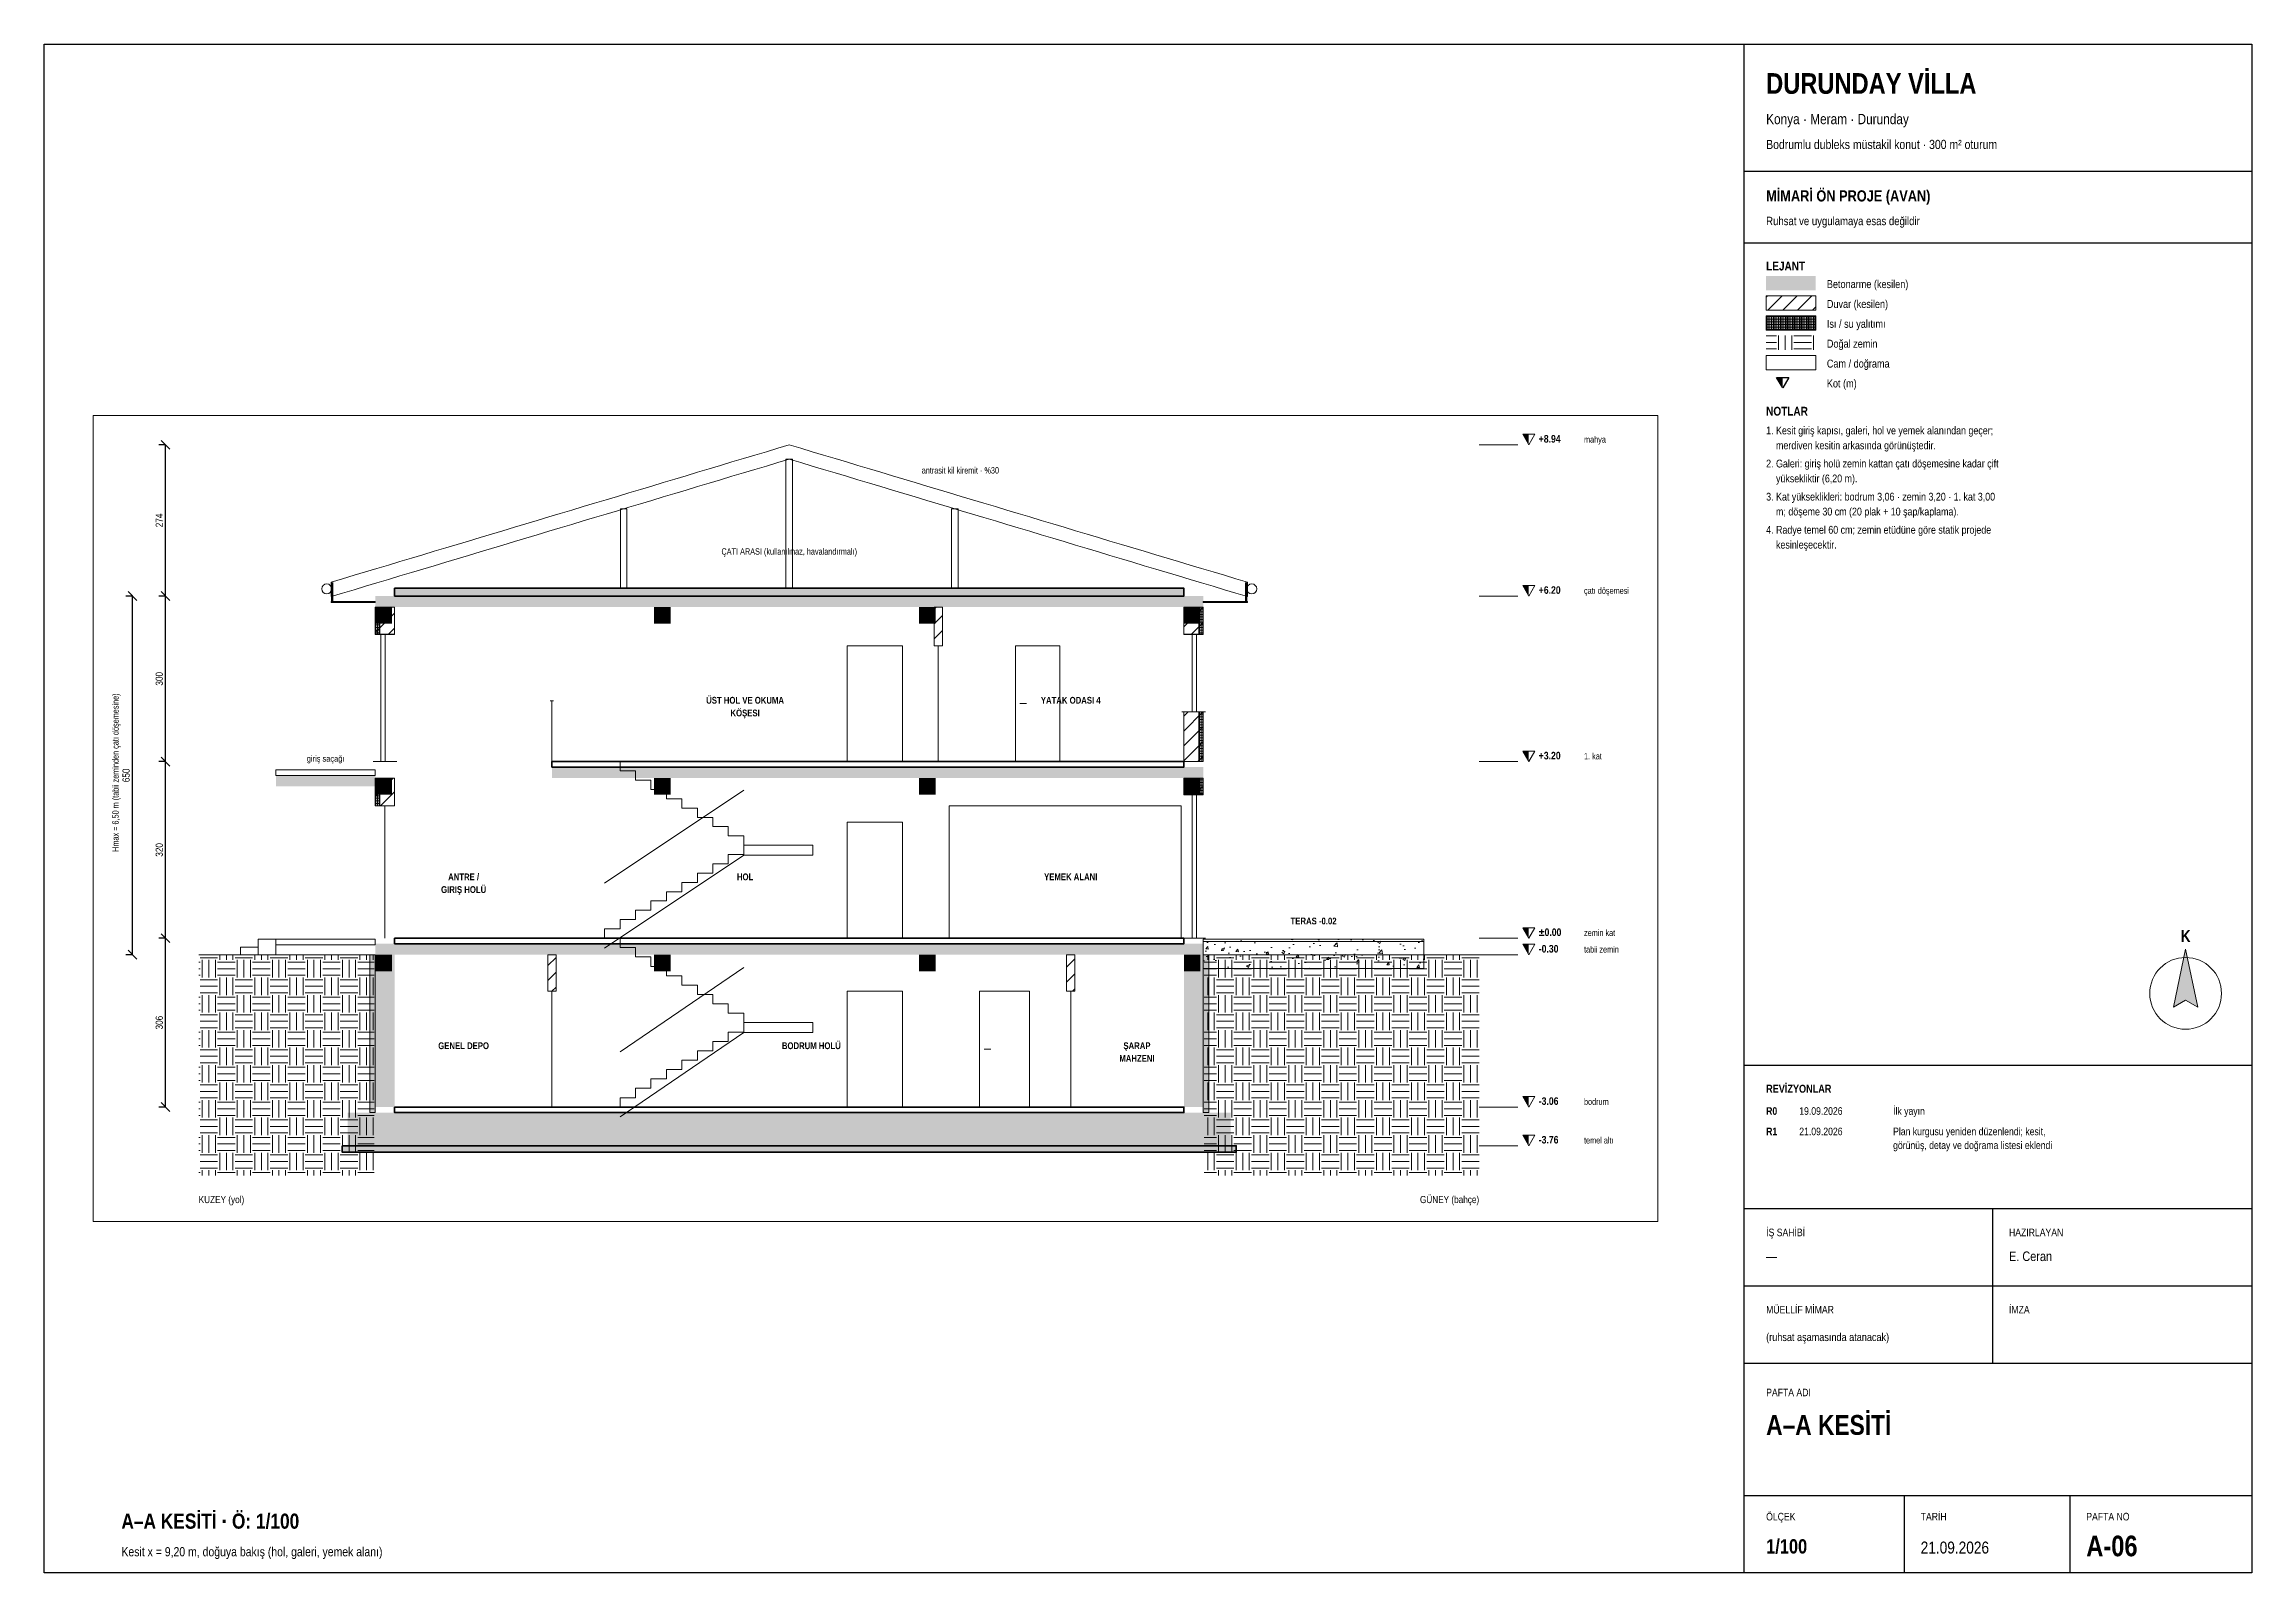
# Paper-space layout 'A-06 A-A KESITI' of a CAD drawing. Header units: centimetres, sheet in millimetres. Extents: x 10 to 410, y 10 to 287.
# The model-space entities are those that its viewports show. They can reach past a viewport. Long polylines and large blocks are cut down to what shows.
import ezdxf
from ezdxf.enums import TextEntityAlignment as Align

# ---------------------------------------------------------------- set-up
doc = ezdxf.new("R2010")
doc.units = ezdxf.units.CM
doc.header["$LTSCALE"] = 0.25
doc.linetypes.add('ACAD_ISO02W100', pattern=[15, 12, -3])
for name, color, linetype, lineweight in [('M-CKAP-KIREMIT', 66, 'Continuous', 9), ('M-CKAP-KIREMIT-2', 66, 'Continuous', 9), ('M-CKAP-KIREMIT-T', 8, 'Continuous', 5), ('M-CTAS-AHSAP', 234, 'Continuous', 20), ('M-CVRE-ZEMIN', 45, 'Continuous', 18), ('M-CVRE-ZEMIN-T', 8, 'Continuous', 5), ('M-DUVA-GAZBETON', 64, 'Continuous', 20), ('M-DUVA-GAZBETON-T', 8, 'Continuous', 5), ('M-GOST-ANTET', 176, 'Continuous', 25), ('M-GOST-ANTETYAZI', 177, 'Continuous', 9), ('M-GOST-DISOLCU', 40, 'Continuous', 9), ('M-GOST-KESITKOT', 46, 'Continuous', 9), ('M-GOST-KUZEYOKU', 1, 'Continuous', 9), ('M-GOST-LEJANT', 173, 'Continuous', 9), ('M-GOST-MAHALPOZ', 7, 'Continuous', 9), ('M-GOST-YAZI', 2, 'Continuous', 9), ('M-ISYA-TASYUNU-T', 8, 'Continuous', 5), ('M-KALD-TAS', 45, 'Continuous', 9), ('M-KALD-TAS-T', 8, 'Continuous', 5), ('M-KORK-CAM', 100, 'Continuous', 9), ('M-MERD-BETONARME-2', 6, 'Continuous', 9), ('M-PNKS-ALUMINYUM', 171, 'Continuous', 9), ('M-PNKS-ALUMINYUM-2', 171, 'Continuous', 9), ('M-TASI-BETONARME', 5, 'Continuous', 35), ('M-TASI-BETONARME-T', 250, 'Continuous', 5)]:
    doc.layers.add(name, color=color, linetype=linetype, lineweight=lineweight)
doc.layers.add('M-GOST-VPORT', color=8, linetype='Continuous', lineweight=9, plot=False)
doc.styles.add('YAZI', font='arialn.ttf')
doc.styles.add('YAZI-KALIN', font='arialnb.ttf')
doc.dimstyles.new('MIMARI-1-100', dxfattribs={"dimscale": 10, "dimtxt": 1.296, "dimasz": 2.5, "dimexe": 1.2, "dimexo": 0, "dimgap": 0.5, "dimtad": 1, "dimdec": 0, "dimtxsty": 'YAZI', "dimtsz": 0.8, "dimcen": 2.5, "dimclrd": 256, "dimclre": 256, "dimclrt": 256, "dimazin": 3, "dimtfac": 1, "dimtmove": 0, "dimatfit": 3})

psp = doc.layouts.new('A-06 A-A KESITI')

# ---------------------------------------------------------------- texts
at = {"layer": 'M-GOST-ANTETYAZI'}
for s, height, style, p in [('DURUNDAY VİLLA', 3.744, 'YAZI-KALIN', (322, 278)), ('Konya · Meram · Durunday', 1.872, 'YAZI', (322, 272.5)), ('Bodrumlu dubleks müstakil konut · 300 m² oturum', 1.656, 'YAZI', (322, 268)), ('MİMARİ ÖN PROJE (AVAN)', 2.016, 'YAZI-KALIN', (322, 258.5)), ('Ruhsat ve uygulamaya esas değildir', 1.512, 'YAZI', (322, 254.2)), ('LEJANT', 1.584, 'YAZI-KALIN', (322, 246)), ('Betonarme (kesilen)', 1.44, 'YAZI', (333, 242.8)), ('Duvar (kesilen)', 1.44, 'YAZI', (333, 239.2)), ('Isı / su yalıtımı', 1.44, 'YAZI', (333, 235.6)), ('Doğal zemin', 1.44, 'YAZI', (333, 232)), ('Cam / doğrama', 1.44, 'YAZI', (333, 228.4)), ('Kot (m)', 1.44, 'YAZI', (333, 224.8)), ('NOTLAR', 1.584, 'YAZI-KALIN', (322, 219.7)), ('1. Kesit giriş kapısı, galeri, hol ve yemek alanından geçer;', 1.404, 'YAZI', (322, 216.3)), ('    merdiven kesitin arkasında görünüştedir.', 1.404, 'YAZI', (322, 213.6)), ('2. Galeri: giriş holü zemin kattan çatı döşemesine kadar çift', 1.404, 'YAZI', (322, 210.3)), ('    yüksekliktir (6,20 m).', 1.404, 'YAZI', (322, 207.6)), ('3. Kat yükseklikleri: bodrum 3,06 · zemin 3,20 · 1. kat 3,00', 1.404, 'YAZI', (322, 204.3)), ('    m; döşeme 30 cm (20 plak + 10 şap/kaplama).', 1.404, 'YAZI', (322, 201.6)), ('4. Radye temel 60 cm; zemin etüdüne göre statik projede', 1.404, 'YAZI', (322, 198.3)), ('    kesinleşecektir.', 1.404, 'YAZI', (322, 195.6)), ('REVİZYONLAR', 1.44, 'YAZI-KALIN', (322, 97)), ('R0', 1.368, 'YAZI-KALIN', (322, 93)), ('19.09.2026', 1.368, 'YAZI', (328, 93)), ('İlk yayın', 1.368, 'YAZI', (345, 93)), ('R1', 1.368, 'YAZI-KALIN', (322, 89.3)), ('21.09.2026', 1.368, 'YAZI', (328, 89.3)), ('görünüş, detay ve doğrama listesi eklendi', 1.368, 'YAZI', (345, 86.8)), ('Plan kurgusu yeniden düzenlendi; kesit,', 1.368, 'YAZI', (345, 89.3)), ('İŞ SAHİBİ', 1.368, 'YAZI', (322, 71)), ('HAZIRLAYAN', 1.368, 'YAZI', (366, 71)), ('E. Ceran', 1.728, 'YAZI', (366, 66.5)), ('—', 1.73, 'YAZI', (322, 66.5)), ('MÜELLİF MİMAR', 1.368, 'YAZI', (322, 57)), ('İMZA', 1.368, 'YAZI', (366, 57)), ('(ruhsat aşamasında atanacak)', 1.44, 'YAZI', (322, 52)), ('PAFTA ADI', 1.368, 'YAZI', (322, 42)), ('A–A KESİTİ', 3.6, 'YAZI-KALIN', (322, 35)), ('A–A KESİTİ · Ö: 1/100', 2.736, 'YAZI-KALIN', (24, 18)), ('ÖLÇEK', 1.368, 'YAZI', (322, 19.5)), ('TARİH', 1.368, 'YAZI', (350, 19.5)), ('PAFTA NO', 1.368, 'YAZI', (380, 19.5)), ('1/100', 2.592, 'YAZI-KALIN', (322, 13.5)), ('A-06', 3.744, 'YAZI-KALIN', (380, 13)), ('Kesit x = 9,20 m, doğuya bakış (hol, galeri, yemek alanı)', 1.656, 'YAZI', (24, 13)), ('21.09.2026', 2.16, 'YAZI', (350, 13.5))]:
    psp.add_text(s, height=height, dxfattribs=dict(at, style=style)).set_placement(p)
at = {"layer": 'M-GOST-ANTETYAZI', "style": 'YAZI-KALIN'}
psp.add_text('K', height=2.16, dxfattribs=at).set_placement((398, 124.3), align=Align.CENTER)

msp = doc.modelspace()

# ---------------------------------------------------------------- texts
at = {"layer": 'M-GOST-KESITKOT'}
for s, height, style, p in [('+8.94', 13.68, 'YAZI-KALIN', (2108, -29102)), ('mahya', 11.52, 'YAZI', (2190, -29102)), ('+6.20', 13.68, 'YAZI-KALIN', (2108, -29376)), ('çatı döşemesi', 11.52, 'YAZI', (2190, -29376)), ('+3.20', 13.68, 'YAZI-KALIN', (2108, -29676)), ('1. kat', 11.52, 'YAZI', (2190, -29676)), ('%%p0.00', 13.68, 'YAZI-KALIN', (2108, -29996)), ('zemin kat', 11.52, 'YAZI', (2190, -29996)), ('-0.30', 13.68, 'YAZI-KALIN', (2108, -30026)), ('tabii zemin', 11.52, 'YAZI', (2190, -30026)), ('-3.06', 13.68, 'YAZI-KALIN', (2108, -30302)), ('bodrum', 11.52, 'YAZI', (2190, -30302)), ('-3.76', 13.68, 'YAZI-KALIN', (2108, -30372)), ('temel altı', 11.52, 'YAZI', (2190, -30372))]:
    msp.add_text(s, height=height, dxfattribs=dict(at, style=style)).set_placement(p)
at = {"layer": 'M-GOST-KESITKOT', "style": 'YAZI'}
msp.add_text('Hmax = 6,50 m (tabii zeminden çatı döşemesine)', height=11.52, rotation=90, dxfattribs=at).set_placement((-465, -29700), align=Align.CENTER)
at = {"layer": 'M-GOST-MAHALPOZ', "style": 'YAZI-KALIN'}
for s, p in [('ÜST HOL VE OKUMA', (670, -29575)), ('KÖŞESI', (670, -29598)), ('YATAK ODASI 4', (1260, -29575)), ('GIRIŞ HOLÜ', (160, -29918)), ('ANTRE /', (160, -29895)), ('HOL', (670, -29895)), ('YEMEK ALANI', (1260, -29895)), ('GENEL DEPO', (160, -30201)), ('BODRUM HOLÜ', (790, -30201)), ('ŞARAP', (1380, -30201)), ('MAHZENI', (1380, -30224))]:
    msp.add_text(s, height=12.24, dxfattribs=at).set_placement(p, align=Align.CENTER)
at = {"layer": 'M-GOST-YAZI', "style": 'YAZI'}
for s, height, p in [('antrasit kil kiremit · %30', 11.52, (990, -29158)), ('KUZEY (yol)', 12.96, (-320, -30480))]:
    msp.add_text(s, height=height, dxfattribs=at).set_placement(p)
at = {"layer": 'M-GOST-YAZI'}
for s, height, style, p in [('ÇATI ARASI (kullanılmaz, havalandırmalı)', 11.52, 'YAZI', (750, -29305)), ('giriş saçağı', 10.8, 'YAZI', (-90, -29680)), ('TERAS -0.02', 12.24, 'YAZI-KALIN', (1700, -29975))]:
    msp.add_text(s, height=height, dxfattribs=dict(at, style=style)).set_placement(p, align=Align.CENTER)
at = {"layer": 'M-GOST-YAZI', "style": 'YAZI'}
msp.add_text('GÜNEY (bahçe)', height=12.96, dxfattribs=at).set_placement((2000, -30480), align=Align.RIGHT)

# ---------------------------------------------------------------- dimensions: what is measured, and where the dimension line sits
at = {"layer": 'M-GOST-DISOLCU'}
for base, p1, p2 in [((-380, -29380), (-380, -29380), (-380, -29106)), ((-440, -30030), (-440, -30030), (-440, -29380)), ((-380, -29680), (-380, -29680), (-380, -29380)), ((-380, -30000), (-380, -30000), (-380, -29680)), ((-380, -30306), (-380, -30306), (-380, -30000))]:
    msp.add_linear_dim(base=base, p1=p1, p2=p2, angle=90, dimstyle='MIMARI-1-100', dxfattribs=at).render()

# ---------------------------------------------------------------- hatches: boundary and pattern name
at = {"layer": 'M-CKAP-KIREMIT-T'}
h = msp.add_hatch(color=256, dxfattribs=at)
h.dxf.hatch_style = 1
h.paths.add_polyline_path([(-80, -29355), (-76, -29355), (-76, -29390), (-80, -29390)])
h = msp.add_hatch(color=256, dxfattribs=at)
h.dxf.hatch_style = 1
h.paths.add_polyline_path([(1576, -29355), (1580, -29355), (1580, -29390), (1576, -29390)])
at = {"layer": 'M-CVRE-ZEMIN-T'}
h = msp.add_hatch(dxfattribs=at)
h.set_pattern_fill('EARTH', scale=5)
h.paths.add_polyline_path([(-320, -30030), (-2, -30030), (-2, -30430), (-320, -30430)])
h = msp.add_hatch(dxfattribs=at)
h.set_pattern_fill('EARTH', scale=5)
h.paths.add_polyline_path([(1502, -30030), (2000, -30030), (2000, -30430), (1502, -30430)])
at = {"layer": 'M-DUVA-GAZBETON-T'}
h = msp.add_hatch(dxfattribs=at)
h.set_pattern_fill('ANSI31', scale=6)
h.paths.add_polyline_path([(0, -29400), (35, -29400), (35, -29450), (0, -29450)])
h = msp.add_hatch(dxfattribs=at)
h.set_pattern_fill('ANSI31', scale=6)
h.paths.add_polyline_path([(1012.5, -29400), (1027.5, -29400), (1027.5, -29470), (1012.5, -29470)])
h = msp.add_hatch(dxfattribs=at)
h.set_pattern_fill('ANSI31', scale=6)
h.paths.add_polyline_path([(1465, -29400), (1500, -29400), (1500, -29450), (1465, -29450)])
h = msp.add_hatch(dxfattribs=at)
h.set_pattern_fill('ANSI31', scale=6)
h.paths.add_polyline_path([(1465, -29590), (1500, -29590), (1500, -29680), (1465, -29680)])
h = msp.add_hatch(dxfattribs=at)
h.set_pattern_fill('ANSI31', scale=6)
h.paths.add_polyline_path([(0, -29710), (35, -29710), (35, -29760), (0, -29760)])
h = msp.add_hatch(dxfattribs=at)
h.set_pattern_fill('ANSI31', scale=6)
h.paths.add_polyline_path([(1465, -29710), (1500, -29710), (1500, -29740), (1465, -29740)])
h = msp.add_hatch(color=256, dxfattribs=at)
h.dxf.hatch_style = 1
h.paths.add_polyline_path([(0, -30030), (35, -30030), (35, -30306), (0, -30306)])
h = msp.add_hatch(dxfattribs=at)
h.set_pattern_fill('ANSI31', scale=6)
h.paths.add_polyline_path([(312.5, -30030), (327.5, -30030), (327.5, -30096), (312.5, -30096)])
h = msp.add_hatch(dxfattribs=at)
h.set_pattern_fill('ANSI31', scale=6)
h.paths.add_polyline_path([(1252.5, -30030), (1267.5, -30030), (1267.5, -30096), (1252.5, -30096)])
h = msp.add_hatch(color=256, dxfattribs=at)
h.dxf.hatch_style = 1
h.paths.add_polyline_path([(1465, -30030), (1500, -30030), (1500, -30306), (1465, -30306)])
at = {"layer": 'M-GOST-KESITKOT'}
h = msp.add_hatch(color=256, dxfattribs=at)
h.dxf.hatch_style = 1
h.paths.add_polyline_path([(2079, -29087), (2090, -29087), (2090, -29106)])
h = msp.add_hatch(color=256, dxfattribs=at)
h.dxf.hatch_style = 1
h.paths.add_polyline_path([(2079, -29361), (2090, -29361), (2090, -29380)])
h = msp.add_hatch(color=256, dxfattribs=at)
h.dxf.hatch_style = 1
h.paths.add_polyline_path([(2079, -29661), (2090, -29661), (2090, -29680)])
h = msp.add_hatch(color=256, dxfattribs=at)
h.dxf.hatch_style = 1
h.paths.add_polyline_path([(2079, -29981), (2090, -29981), (2090, -30000)])
h = msp.add_hatch(color=256, dxfattribs=at)
h.dxf.hatch_style = 1
h.paths.add_polyline_path([(2079, -30011), (2090, -30011), (2090, -30030)])
h = msp.add_hatch(color=256, dxfattribs=at)
h.dxf.hatch_style = 1
h.paths.add_polyline_path([(2079, -30287), (2090, -30287), (2090, -30306)])
h = msp.add_hatch(color=256, dxfattribs=at)
h.dxf.hatch_style = 1
h.paths.add_polyline_path([(2079, -30357), (2090, -30357), (2090, -30376)])
at = {"layer": 'M-ISYA-TASYUNU-T'}
h = msp.add_hatch(dxfattribs=at)
h.set_pattern_fill('INSUL', scale=0.5)
h.paths.add_polyline_path([(0, -29400), (8, -29400), (8, -29450), (0, -29450)])
h = msp.add_hatch(dxfattribs=at)
h.set_pattern_fill('INSUL', scale=0.5)
h.paths.add_polyline_path([(35, -29366), (1465, -29366), (1465, -29380), (35, -29380)])
h = msp.add_hatch(dxfattribs=at)
h.set_pattern_fill('INSUL', scale=0.5)
h.paths.add_polyline_path([(1492, -29400), (1500, -29400), (1500, -29450), (1492, -29450)])
h = msp.add_hatch(dxfattribs=at)
h.set_pattern_fill('INSUL', scale=0.5)
h.paths.add_polyline_path([(1492, -29590), (1500, -29590), (1500, -29680), (1492, -29680)])
h = msp.add_hatch(dxfattribs=at)
h.set_pattern_fill('INSUL', scale=0.5)
h.paths.add_polyline_path([(0, -29710), (8, -29710), (8, -29760), (0, -29760)])
h = msp.add_hatch(dxfattribs=at)
h.set_pattern_fill('INSUL', scale=0.5)
h.paths.add_polyline_path([(1492, -29710), (1500, -29710), (1500, -29740), (1492, -29740)])
h = msp.add_hatch(dxfattribs=at)
h.set_pattern_fill('INSUL', scale=0.5)
h.paths.add_polyline_path([(-10, -30030), (0, -30030), (0, -30316), (-10, -30316)])
h = msp.add_hatch(dxfattribs=at)
h.set_pattern_fill('INSUL', scale=0.5)
h.paths.add_polyline_path([(1500, -30030), (1510, -30030), (1510, -30316), (1500, -30316)])
at = {"layer": 'M-KALD-TAS-T'}
h = msp.add_hatch(color=256, dxfattribs=at)
h.dxf.hatch_style = 1
h.paths.add_polyline_path([(-180, -29705), (0, -29705), (0, -29725), (-180, -29725)])
at = {"layer": 'M-PNKS-ALUMINYUM'}
h = msp.add_hatch(color=256, dxfattribs=at)
h.dxf.hatch_style = 1
h.paths.add_polyline_path([(0, -29448), (35, -29448), (35, -29450), (0, -29450)])
h = msp.add_hatch(color=256, dxfattribs=at)
h.dxf.hatch_style = 1
h.paths.add_polyline_path([(1465, -29448), (1500, -29448), (1500, -29450), (1465, -29450)])
h = msp.add_hatch(color=256, dxfattribs=at)
h.dxf.hatch_style = 1
h.paths.add_polyline_path([(1465, -29738), (1500, -29738), (1500, -29740), (1465, -29740)])
at = {"layer": 'M-TASI-BETONARME-T'}
h = msp.add_hatch(color=256, dxfattribs=at)
h.dxf.hatch_style = 1
h.paths.add_polyline_path([(0, -29380), (1500, -29380), (1500, -29400), (0, -29400)])
h = msp.add_hatch(color=256, dxfattribs=at)
h.dxf.hatch_style = 1
h.paths.add_polyline_path([(0, -29400), (30, -29400), (30, -29430), (0, -29430)])
h = msp.add_hatch(color=256, dxfattribs=at)
h.dxf.hatch_style = 1
h.paths.add_polyline_path([(505, -29400), (535, -29400), (535, -29430), (505, -29430)])
h = msp.add_hatch(color=256, dxfattribs=at)
h.dxf.hatch_style = 1
h.paths.add_polyline_path([(985, -29400), (1015, -29400), (1015, -29430), (985, -29430)])
h = msp.add_hatch(color=256, dxfattribs=at)
h.dxf.hatch_style = 1
h.paths.add_polyline_path([(1465, -29400), (1495, -29400), (1495, -29430), (1465, -29430)])
h = msp.add_hatch(color=256, dxfattribs=at)
h.dxf.hatch_style = 1
h.paths.add_polyline_path([(0, -29710), (30, -29710), (30, -29740), (0, -29740)])
h = msp.add_hatch(color=256, dxfattribs=at)
h.dxf.hatch_style = 1
h.paths.add_polyline_path([(320, -29690), (1500, -29690), (1500, -29710), (320, -29710)])
h = msp.add_hatch(color=256, dxfattribs=at)
h.dxf.hatch_style = 1
h.paths.add_polyline_path([(505, -29710), (535, -29710), (535, -29740), (505, -29740)])
h = msp.add_hatch(color=256, dxfattribs=at)
h.dxf.hatch_style = 1
h.paths.add_polyline_path([(985, -29710), (1015, -29710), (1015, -29740), (985, -29740)])
h = msp.add_hatch(color=256, dxfattribs=at)
h.dxf.hatch_style = 1
h.paths.add_polyline_path([(1465, -29710), (1495, -29710), (1495, -29740), (1465, -29740)])
h = msp.add_hatch(color=256, dxfattribs=at)
h.dxf.hatch_style = 1
h.paths.add_polyline_path([(0, -30010), (1500, -30010), (1500, -30030), (0, -30030)])
h = msp.add_hatch(color=256, dxfattribs=at)
h.dxf.hatch_style = 1
h.paths.add_polyline_path([(0, -30030), (30, -30030), (30, -30060), (0, -30060)])
h = msp.add_hatch(color=256, dxfattribs=at)
h.dxf.hatch_style = 1
h.paths.add_polyline_path([(505, -30030), (535, -30030), (535, -30060), (505, -30060)])
h = msp.add_hatch(color=256, dxfattribs=at)
h.dxf.hatch_style = 1
h.paths.add_polyline_path([(985, -30030), (1015, -30030), (1015, -30060), (985, -30060)])
h = msp.add_hatch(color=256, dxfattribs=at)
h.dxf.hatch_style = 1
h.paths.add_polyline_path([(1465, -30030), (1495, -30030), (1495, -30060), (1465, -30060)])
h = msp.add_hatch(dxfattribs=at)
h.set_pattern_fill('AR-CONC', scale=0.3)
h.paths.add_polyline_path([(1500, -30002), (1900, -30002), (1900, -30055), (1500, -30055)])
h = msp.add_hatch(color=256, dxfattribs=at)
h.dxf.hatch_style = 1
h.paths.add_polyline_path([(-50, -30316), (1550, -30316), (1550, -30376), (-50, -30376)])
h = msp.add_hatch(dxfattribs=at)
h.set_pattern_fill('AR-CONC', scale=0.3)
h.paths.add_polyline_path([(-60, -30376), (1560, -30376), (1560, -30388), (-60, -30388)])

# ---------------------------------------------------------------- linework, layer by layer
at = {"layer": 'M-CKAP-KIREMIT'}
for points in [[(-80, -29390), (0, -29390), (0, -29392), (-80, -29392)], [(1500, -29390), (1580, -29390), (1580, -29392), (1500, -29392)]]:
    msp.add_lwpolyline(points, close=True, dxfattribs=at)
for centre in [(-88, -29367), (1588, -29367)]:
    msp.add_circle(centre, 9, dxfattribs=at)
at = {"layer": 'M-CKAP-KIREMIT-2'}
msp.add_lwpolyline([(-80, -29355), (-59.2, -29348.8), (-38.5, -29342.5), (-17.8, -29336.3), (3, -29330.1), (23.8, -29323.9), (44.5, -29317.7), (65.3, -29311.4), (86, -29305.2), (106.7, -29299), (127.5, -29292.8), (148.3, -29286.5), (169, -29280.3), (189.7, -29274.1), (210.5, -29267.8), (231.2, -29261.6), (252, -29255.4), (272.8, -29249.2), (293.5, -29243), (314.2, -29236.7), (335, -29230.5), (355.8, -29224.3), (376.5, -29218), (397.2, -29211.8), (418, -29205.6), (438.8, -29199.4), (459.5, -29193.2), (480.3, -29186.9), (501, -29180.7), (521.8, -29174.5), (542.5, -29168.2), (563.2, -29162), (584, -29155.8), (604.8, -29149.6), (625.5, -29143.3), (646.2, -29137.1), (667, -29130.9), (687.8, -29124.7), (708.5, -29118.5), (729.3, -29112.2), (750, -29106), (770.7, -29112.2), (791.5, -29118.5), (812.3, -29124.7), (833, -29130.9), (853.8, -29137.1), (874.5, -29143.3), (895.2, -29149.6), (916, -29155.8), (936.8, -29162), (957.5, -29168.2), (978.2, -29174.5), (999, -29180.7), (1019.8, -29186.9), (1040.5, -29193.2), (1061.2, -29199.4), (1082, -29205.6), (1102.8, -29211.8), (1123.5, -29218), (1144.2, -29224.3), (1165, -29230.5), (1185.8, -29236.7), (1206.5, -29243), (1227.3, -29249.2), (1248, -29255.4), (1268.8, -29261.6), (1289.5, -29267.8), (1310.2, -29274.1), (1331, -29280.3), (1351.8, -29286.5), (1372.5, -29292.8), (1393.3, -29299), (1414, -29305.2), (1434.8, -29311.4), (1455.5, -29317.7), (1476.2, -29323.9), (1497, -29330.1), (1517.8, -29336.3), (1538.5, -29342.5), (1559.2, -29348.8), (1580, -29355), (1580, -29381), (1559.2, -29374.8), (1538.5, -29368.5), (1517.8, -29362.3), (1497, -29356.1), (1476.2, -29349.9), (1455.5, -29343.7), (1434.8, -29337.4), (1414, -29331.2), (1393.3, -29325), (1372.5, -29318.8), (1351.8, -29312.5), (1331, -29306.3), (1310.2, -29300.1), (1289.5, -29293.8), (1268.8, -29287.6), (1248, -29281.4), (1227.3, -29275.2), (1206.5, -29269), (1185.8, -29262.7), (1165, -29256.5), (1144.2, -29250.3), (1123.5, -29244), (1102.8, -29237.8), (1082, -29231.6), (1061.2, -29225.4), (1040.5, -29219.2), (1019.8, -29212.9), (999, -29206.7), (978.2, -29200.5), (957.5, -29194.2), (936.8, -29188), (916, -29181.8), (895.2, -29175.6), (874.5, -29169.3), (853.8, -29163.1), (833, -29156.9), (812.3, -29150.7), (791.5, -29144.5), (770.7, -29138.2), (750, -29132), (729.3, -29138.2), (708.5, -29144.5), (687.8, -29150.7), (667, -29156.9), (646.2, -29163.1), (625.5, -29169.3), (604.8, -29175.6), (584, -29181.8), (563.2, -29188), (542.5, -29194.2), (521.8, -29200.5), (501, -29206.7), (480.3, -29212.9), (459.5, -29219.2), (438.8, -29225.4), (418, -29231.6), (397.2, -29237.8), (376.5, -29244), (355.8, -29250.3), (335, -29256.5), (314.2, -29262.7), (293.5, -29269), (272.8, -29275.2), (252, -29281.4), (231.2, -29287.6), (210.5, -29293.8), (189.7, -29300.1), (169, -29306.3), (148.3, -29312.5), (127.5, -29318.8), (106.7, -29325), (86, -29331.2), (65.3, -29337.4), (44.5, -29343.7), (23.8, -29349.9), (3, -29356.1), (-17.8, -29362.3), (-38.5, -29368.5), (-59.2, -29374.8), (-80, -29381)], close=True, dxfattribs=at)
msp.add_lwpolyline([(-80, -29355), (-59.2, -29348.8), (-38.5, -29342.5), (-17.8, -29336.3), (3, -29330.1), (23.8, -29323.9), (44.5, -29317.7), (65.3, -29311.4), (86, -29305.2), (106.7, -29299), (127.5, -29292.8), (148.3, -29286.5), (169, -29280.3), (189.7, -29274.1), (210.5, -29267.8), (231.2, -29261.6), (252, -29255.4), (272.8, -29249.2), (293.5, -29243), (314.2, -29236.7), (335, -29230.5), (355.8, -29224.3), (376.5, -29218), (397.2, -29211.8), (418, -29205.6), (438.8, -29199.4), (459.5, -29193.2), (480.3, -29186.9), (501, -29180.7), (521.8, -29174.5), (542.5, -29168.2), (563.2, -29162), (584, -29155.8), (604.8, -29149.6), (625.5, -29143.3), (646.2, -29137.1), (667, -29130.9), (687.8, -29124.7), (708.5, -29118.5), (729.3, -29112.2), (750, -29106), (770.7, -29112.2), (791.5, -29118.5), (812.3, -29124.7), (833, -29130.9), (853.8, -29137.1), (874.5, -29143.3), (895.2, -29149.6), (916, -29155.8), (936.8, -29162), (957.5, -29168.2), (978.2, -29174.5), (999, -29180.7), (1019.8, -29186.9), (1040.5, -29193.2), (1061.2, -29199.4), (1082, -29205.6), (1102.8, -29211.8), (1123.5, -29218), (1144.2, -29224.3), (1165, -29230.5), (1185.8, -29236.7), (1206.5, -29243), (1227.3, -29249.2), (1248, -29255.4), (1268.8, -29261.6), (1289.5, -29267.8), (1310.2, -29274.1), (1331, -29280.3), (1351.8, -29286.5), (1372.5, -29292.8), (1393.3, -29299), (1414, -29305.2), (1434.8, -29311.4), (1455.5, -29317.7), (1476.2, -29323.9), (1497, -29330.1), (1517.8, -29336.3), (1538.5, -29342.5), (1559.2, -29348.8), (1580, -29355)], dxfattribs=at)
at = {"layer": 'M-CTAS-AHSAP'}
for points in [[(744, -29132), (756, -29132), (756, -29366), (744, -29366)], [(444, -29222), (456, -29222), (456, -29366), (444, -29366)], [(1044, -29222), (1056, -29222), (1056, -29366), (1044, -29366)]]:
    msp.add_lwpolyline(points, close=True, dxfattribs=at)
at = {"layer": 'M-CVRE-ZEMIN'}
for p, q in [((-320, -30030), (0, -30030)), ((1500, -30030), (2000, -30030))]:
    msp.add_line(p, q, dxfattribs=at)
at = {"layer": 'M-DUVA-GAZBETON'}
msp.add_line((317, -29570), (323, -29570), dxfattribs=at)
for points in [[(0, -29400), (35, -29400), (35, -29450), (0, -29450)], [(0, -29400), (8, -29400), (8, -29450), (0, -29450)], [(1012.5, -29400), (1027.5, -29400), (1027.5, -29470), (1012.5, -29470)], [(1465, -29400), (1500, -29400), (1500, -29450), (1465, -29450)], [(1492, -29400), (1500, -29400), (1500, -29450), (1492, -29450)], [(1465, -29590), (1500, -29590), (1500, -29680), (1465, -29680)], [(1492, -29590), (1500, -29590), (1500, -29680), (1492, -29680)], [(0, -29710), (35, -29710), (35, -29760), (0, -29760)], [(0, -29710), (8, -29710), (8, -29760), (0, -29760)], [(1465, -29710), (1500, -29710), (1500, -29740), (1465, -29740)], [(1492, -29710), (1500, -29710), (1500, -29740), (1492, -29740)], [(-10, -30030), (0, -30030), (0, -30316), (-10, -30316)], [(312.5, -30030), (327.5, -30030), (327.5, -30096), (312.5, -30096)], [(1252.5, -30030), (1267.5, -30030), (1267.5, -30096), (1252.5, -30096)], [(1500, -30030), (1510, -30030), (1510, -30316), (1500, -30316)]]:
    msp.add_lwpolyline(points, close=True, dxfattribs=at)
at = {"layer": 'M-GOST-KESITKOT', "linetype": 'ACAD_ISO02W100'}
for p, q in [((2000, -29106), (2070, -29106)), ((2000, -29380), (2070, -29380)), ((2000, -29680), (2070, -29680)), ((2000, -30000), (2070, -30000)), ((2000, -30030), (2070, -30030)), ((2000, -30306), (2070, -30306)), ((2000, -30376), (2070, -30376))]:
    msp.add_line(p, q, dxfattribs=at)
at = {"layer": 'M-GOST-KESITKOT'}
for points in [[(2079, -29087), (2101, -29087), (2090, -29106)], [(2079, -29361), (2101, -29361), (2090, -29380)], [(2079, -29661), (2101, -29661), (2090, -29680)], [(2079, -29981), (2101, -29981), (2090, -30000)], [(2079, -30011), (2101, -30011), (2090, -30030)], [(2079, -30287), (2101, -30287), (2090, -30306)], [(2079, -30357), (2101, -30357), (2090, -30376)]]:
    msp.add_lwpolyline(points, close=True, dxfattribs=at)
at = {"layer": 'M-KALD-TAS'}
for points in [[(-180, -29695), (0, -29695), (0, -29705), (-180, -29705)], [(-244, -30016), (-212, -30016), (-212, -30030), (-244, -30030)], [(-212, -30002), (-180, -30002), (-180, -30030), (-212, -30030)], [(-180, -30002), (0, -30002), (0, -30012), (-180, -30012)], [(1500, -30002), (1900, -30002), (1900, -30055), (1500, -30055)], [(1500, -30002), (1900, -30002), (1900, -30006), (1500, -30006)]]:
    msp.add_lwpolyline(points, close=True, dxfattribs=at)
at = {"layer": 'M-KORK-CAM'}
for p, q in [((320, -29680), (320, -29570)), ((415.5, -29900), (667.5, -29731.6)), ((443.5, -30206), (667.5, -30053))]:
    msp.add_line(p, q, dxfattribs=at)
at = {"layer": 'M-MERD-BETONARME-2'}
for p, q in [((415.5, -30018), (667.5, -29849.6)), ((443.5, -30324), (667.5, -30171))]:
    msp.add_line(p, q, dxfattribs=at)
for points in [[(667.5, -29831.6), (667.5, -29814.7), (639.5, -29814.7), (639.5, -29797.9), (611.5, -29797.9), (611.5, -29781.1), (583.5, -29781.1), (583.5, -29764.2), (555.5, -29764.2), (555.5, -29747.4), (527.5, -29747.4), (527.5, -29730.5), (499.5, -29730.5), (499.5, -29713.7), (471.5, -29713.7), (471.5, -29696.8), (443.5, -29696.8), (443.5, -29680), (443.5, -29680)], [(415.5, -30000), (415.5, -29983.2), (443.5, -29983.2), (443.5, -29966.3), (471.5, -29966.3), (471.5, -29949.5), (499.5, -29949.5), (499.5, -29932.6), (527.5, -29932.6), (527.5, -29915.8), (555.5, -29915.8), (555.5, -29898.9), (583.5, -29898.9), (583.5, -29882.1), (611.5, -29882.1), (611.5, -29865.3), (639.5, -29865.3), (639.5, -29848.4), (667.5, -29848.4), (667.5, -29831.6), (667.5, -29831.6), (792.5, -29831.6)], [(667.5, -30153), (667.5, -30136), (639.5, -30136), (639.5, -30119), (611.5, -30119), (611.5, -30102), (583.5, -30102), (583.5, -30085), (555.5, -30085), (555.5, -30068), (527.5, -30068), (527.5, -30051), (499.5, -30051), (499.5, -30034), (471.5, -30034), (471.5, -30017), (443.5, -30017), (443.5, -30000), (443.5, -30000)], [(443.5, -30306), (443.5, -30289), (471.5, -30289), (471.5, -30272), (499.5, -30272), (499.5, -30255), (527.5, -30255), (527.5, -30238), (555.5, -30238), (555.5, -30221), (583.5, -30221), (583.5, -30204), (611.5, -30204), (611.5, -30187), (639.5, -30187), (639.5, -30170), (667.5, -30170), (667.5, -30153), (667.5, -30153), (792.5, -30153)]]:
    msp.add_lwpolyline(points, dxfattribs=at)
for points in [[(667.5, -29831.6), (792.5, -29831.6), (792.5, -29849.6), (667.5, -29849.6)], [(667.5, -30153), (792.5, -30153), (792.5, -30171), (667.5, -30171)]]:
    msp.add_lwpolyline(points, close=True, dxfattribs=at)
at = {"layer": 'M-PNKS-ALUMINYUM'}
for p, q in [((1020, -29680), (1020, -29470)), ((1461, -29590), (1504, -29590)), ((-4, -29680), (39, -29680)), ((17.5, -30000), (17.5, -29760)), ((1461, -30000), (1504, -30000)), ((320, -30306), (320, -30096)), ((1260, -30306), (1260, -30096))]:
    msp.add_line(p, q, dxfattribs=at)
for points in [[(10, -29450), (18, -29450), (18, -29680), (10, -29680)], [(1480, -29450), (1488, -29450), (1488, -29590), (1480, -29590)], [(1480, -29740), (1488, -29740), (1488, -30000), (1480, -30000)]]:
    msp.add_lwpolyline(points, close=True, dxfattribs=at)
at = {"layer": 'M-PNKS-ALUMINYUM-2'}
for p, q in [((1168, -29575), (1180, -29575)), ((1103, -30201), (1115, -30201))]:
    msp.add_line(p, q, dxfattribs=at)
for points in [[(855, -29470), (955, -29470), (955, -29680), (855, -29680)], [(1160, -29470), (1240, -29470), (1240, -29680), (1160, -29680)], [(1040, -29760), (1460, -29760), (1460, -30000), (1040, -30000)], [(855, -29790), (955, -29790), (955, -30000), (855, -30000)], [(855, -30096), (955, -30096), (955, -30306), (855, -30306)], [(1095, -30096), (1185, -30096), (1185, -30306), (1095, -30306)]]:
    msp.add_lwpolyline(points, close=True, dxfattribs=at)
at = {"layer": 'M-TASI-BETONARME'}
for points in [[(35, -29366), (1465, -29366), (1465, -29380), (35, -29380)], [(320, -29680), (1465, -29680), (1465, -29690), (320, -29690)], [(35, -30000), (1465, -30000), (1465, -30010), (35, -30010)], [(35, -30306), (1465, -30306), (1465, -30316), (35, -30316)], [(-60, -30376), (1560, -30376), (1560, -30388), (-60, -30388)]]:
    msp.add_lwpolyline(points, close=True, dxfattribs=at)

msp.set_redraw_order([(e.dxf.handle, doc.entitydb.next_handle()) for e in msp.query("TEXT MTEXT ATTDEF DIMENSION ARC_DIMENSION")])  # texts and dimensions are drawn at this point

# ---------------------------------------------------------------- hatches: boundary and pattern name
at = {"layer": 'M-GOST-ANTET'}
h = psp.add_hatch(color=256, dxfattribs=at)
h.dxf.hatch_style = 1
h.paths.add_polyline_path([(323.9, 226.6), (325, 226.6), (325, 224.7)])
at = {"layer": 'M-GOST-KUZEYOKU'}
h = psp.add_hatch(color=256, dxfattribs=at)
h.dxf.hatch_style = 1
h.paths.add_polyline_path([(398, 123), (400.2, 112.5), (398, 113.8), (395.8, 112.5)])
at = {"layer": 'M-GOST-LEJANT'}
h = psp.add_hatch(color=256, dxfattribs=at)
h.dxf.hatch_style = 1
h.paths.add_polyline_path([(322, 245), (331, 245), (331, 242.4), (322, 242.4)])
h = psp.add_hatch(dxfattribs=at)
h.set_pattern_fill('ANSI31', scale=0.6)
h.paths.add_polyline_path([(322, 241.4), (331, 241.4), (331, 238.8), (322, 238.8)])
h = psp.add_hatch(dxfattribs=at)
h.set_pattern_fill('INSUL', scale=0.05)
h.paths.add_polyline_path([(322, 237.8), (331, 237.8), (331, 235.2), (322, 235.2)])
h = psp.add_hatch(dxfattribs=at)
h.set_pattern_fill('EARTH', scale=0.5)
h.paths.add_polyline_path([(322, 234.2), (331, 234.2), (331, 231.6), (322, 231.6)])

# ---------------------------------------------------------------- linework, layer by layer
at = {"layer": 'M-GOST-ANTET'}
for p, q in [((318, 264), (410, 264)), ((318, 251), (410, 251)), ((318, 102), (410, 102)), ((318, 76), (410, 76)), ((363, 76), (363, 62)), ((318, 62), (410, 62)), ((363, 62), (363, 48)), ((318, 48), (410, 48)), ((318, 24), (410, 24)), ((347, 24), (347, 10)), ((377, 24), (377, 10))]:
    psp.add_line(p, q, dxfattribs=at)
for points in [[(10, 287), (410, 287), (410, 10), (10, 10)], [(318, 287), (410, 287), (410, 10), (318, 10)], [(323.9, 226.6), (326.1, 226.6), (325, 224.7)]]:
    psp.add_lwpolyline(points, close=True, dxfattribs=at)
at = {"layer": 'M-GOST-KUZEYOKU'}
psp.add_lwpolyline([(398, 123), (400.2, 112.5), (398, 113.8), (395.8, 112.5)], close=True, dxfattribs=at)
psp.add_circle((398, 115), 6.5, dxfattribs=at)
at = {"layer": 'M-GOST-LEJANT'}
for points in [[(322, 241.4), (331, 241.4), (331, 238.8), (322, 238.8)], [(322, 237.8), (331, 237.8), (331, 235.2), (322, 235.2)], [(322, 230.6), (331, 230.6), (331, 228), (322, 228)]]:
    psp.add_lwpolyline(points, close=True, dxfattribs=at)

psp.set_redraw_order([(e.dxf.handle, doc.entitydb.next_handle()) for e in psp.query("TEXT MTEXT ATTDEF DIMENSION ARC_DIMENSION")])  # texts and dimensions are drawn at this point

# ---------------------------------------------------------------- viewports
at = {"layer": 'M-GOST-VPORT'}
psp.add_viewport(center=(160.65, 146.67), size=(283.5, 146.06), view_center_point=(906.5, -29783.3), view_height=1460.6, dxfattribs=at)

doc.saveas('drawing.dxf')
